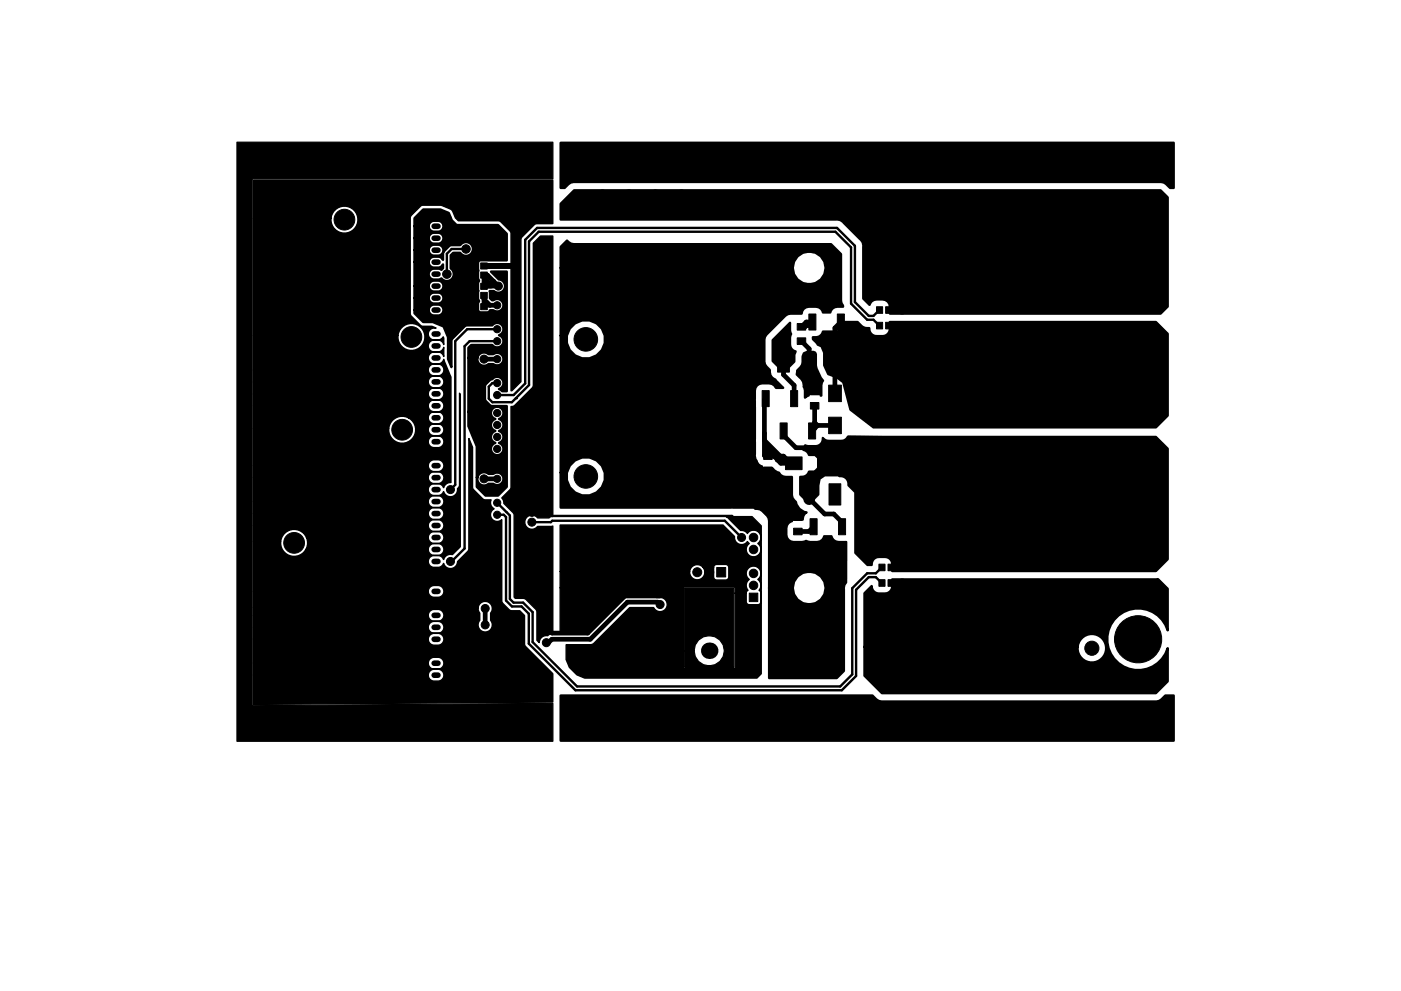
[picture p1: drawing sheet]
<svg xmlns="http://www.w3.org/2000/svg" width="297mm" height="210mm" viewBox="0 0 297 210" stroke-linecap="round" stroke-linejoin="round" font-family="sans-serif">
<g fill="#000" stroke="#000" stroke-width=".21">
<path d="M101.9 55.8h1.4v1.3h-1.4zM101.9 57.7h1.4v1.3h-1.4zM101.9 64.4h1.4v1.3h-1.4zM101.9 66.4h1.4v1.2h-1.4zM101.9 60.1h1.4v1.3h-1.4zM101.9 62h1.4v1.3h-1.4zM164.9 74.5h2.5v4.5h-2.5zM169 68.6h1.8v1.4h-1.8zM169 71.7h1.8v1.4h-1.8zM171.5 66.6h1.5v3.4h-1.5zM177.5 66.6h1.5v3.4h-1.5zM185.8 68.4h1.3v1.4h-1.3z"/>
<path d="M185.8 65.1h1.3v1.4h-1.3zM187.8 68.4h1.3v1.4h-1.3zM187.8 65.1h1.3v1.4h-1.3zM161.6 82.9h1.5v3.4h-1.5zM161.9 96.1h1.8v1.4h-1.8zM161.9 99.1h1.8v1.4h-1.8zM166.6 96.9h3.5v2.7h-3.5zM165.4 89.7h1.5v3.4h-1.5zM167.6 82.9h1.5v3.4h-1.5zM171.4 89.7h1.5v3.4h-1.5zM173.4 96.9h3.5v2.7h-3.5zM171.8 82.4h1.8v1.4h-1.8z"/>
<path d="M171.8 85.4h1.8v1.4h-1.8zM175.7 81.7h2.7v3.5h-2.7zM175.7 88.5h2.7v3.5h-2.7zM168.3 109h1.8v1.4h-1.8zM168.3 112.1h1.8v1.4h-1.8zM171.7 110.1h1.5v3.4h-1.5zM177.8 110.1h1.5v3.4h-1.5zM175.8 102.6h2.5v4.5h-2.5zM186.3 119.7h1.3v1.4h-1.3zM188.3 119.7h1.3v1.4h-1.3zM152 120.4h1.9v2h-1.9zM158.9 125.8h1.8v1.8h-1.8z"/>
<path d="M186.3 123h1.3v1.4h-1.3zM188.3 123h1.3v1.4h-1.3z"/>
<circle cx="73" cy="46.6" r="2.2"/>
<circle cx="94.7" cy="58.2" r=".9"/>
<circle cx="94.7" cy="46.2" r=".85"/>
<circle cx="98.8" cy="52.8" r=".9"/>
<circle cx="98.8" cy="50.5" r=".9"/>
<circle cx="127.8" cy="41.1" r=".85"/>
<circle cx="133.3" cy="41.1" r=".85"/>
<circle cx="138.9" cy="41.1" r=".85"/>
<circle cx="144.5" cy="41.1" r=".85"/>
<circle cx="195.6" cy="45.4" r="1.4"/>
<circle cx="208.3" cy="45.4" r="1.4"/>
<circle cx="221" cy="45.4" r="1.4"/>
<circle cx="241.3" cy="55.4" r="5"/>
<circle cx="87.2" cy="71.5" r="2.2"/>
<circle cx="102.6" cy="76.2" r=".85"/>
<circle cx="105.4" cy="72.4" r=".76"/>
<circle cx="105.4" cy="64.8" r=".76"/>
<circle cx="105.4" cy="69.8" r=".76"/>
<circle cx="105.4" cy="78.7" r=".76"/>
<circle cx="105.4" cy="76.2" r=".76"/>
<circle cx="105.4" cy="67.3" r=".76"/>
<circle cx="105.7" cy="60.7" r=".85"/>
<circle cx="124.2" cy="72" r="2.5"/>
<circle cx="153.3" cy="72" r="2.5"/>
<circle cx="189.2" cy="77.4" r="1.4"/>
<circle cx="191.3" cy="65.8" r=".85"/>
<circle cx="191.3" cy="69.1" r=".85"/>
<circle cx="195.6" cy="72.9" r="1.4"/>
<circle cx="201.9" cy="77.4" r="1.4"/>
<circle cx="208.3" cy="72.9" r="1.4"/>
<circle cx="214.6" cy="77.4" r="1.2"/>
<circle cx="221" cy="72.9" r="1.4"/>
<circle cx="227.3" cy="77.4" r="1.4"/>
<circle cx="85.3" cy="91.2" r="2.2"/>
<circle cx="105.4" cy="90.2" r=".76"/>
<circle cx="105.4" cy="87.6" r=".76"/>
<circle cx="105.4" cy="81.3" r=".76"/>
<circle cx="105.4" cy="92.7" r=".76"/>
<circle cx="105.4" cy="97.8" r=".76"/>
<circle cx="105.4" cy="83.8" r=".76"/>
<circle cx="105.4" cy="95.2" r=".76"/>
<circle cx="241.3" cy="81" r="5"/>
<circle cx="62.4" cy="115.2" r="2.2"/>
<circle cx="95.5" cy="103.9" r=".85"/>
<circle cx="95.5" cy="119.1" r=".85"/>
<circle cx="102.6" cy="101.6" r=".85"/>
<circle cx="103.1" cy="118.1" r=".85"/>
<circle cx="105.4" cy="104.1" r=".76"/>
<circle cx="105.4" cy="109.2" r=".76"/>
<circle cx="105.4" cy="101.6" r=".76"/>
<circle cx="105.4" cy="106.7" r=".76"/>
<circle cx="112.8" cy="110.8" r=".85"/>
<circle cx="112.8" cy="108.7" r=".85"/>
<circle cx="124.2" cy="101.1" r="2.5"/>
<circle cx="153.3" cy="101.1" r="2.5"/>
<circle cx="157.2" cy="111.5" r=".85"/>
<circle cx="157.2" cy="114" r=".85"/>
<circle cx="159.8" cy="119.1" r=".9"/>
<circle cx="159.8" cy="116.6" r=".9"/>
<circle cx="159.8" cy="114" r=".9"/>
<circle cx="159.8" cy="111.5" r=".9"/>
<circle cx="189.2" cy="104.9" r="1.4"/>
<circle cx="191.3" cy="119.9" r=".85"/>
<circle cx="201.9" cy="104.9" r="1.4"/>
<circle cx="204.5" cy="114.5" r="1.35"/>
<circle cx="214.6" cy="114.5" r="1.35"/>
<circle cx="214.6" cy="104.9" r="1.2"/>
<circle cx="224.8" cy="114.5" r="1.35"/>
<circle cx="227.3" cy="104.9" r="1.4"/>
<circle cx="241.3" cy="106.9" r="5"/>
<circle cx="102.9" cy="132.6" r=".85"/>
<circle cx="102.9" cy="129.1" r=".85"/>
<circle cx="103.1" cy="121.9" r=".85"/>
<circle cx="103.1" cy="126" r=".85"/>
<circle cx="115.8" cy="133.6" r=".85"/>
<circle cx="115.8" cy="136.4" r=".85"/>
<circle cx="140" cy="128.3" r=".85"/>
<circle cx="140" cy="126" r=".85"/>
<circle cx="147.8" cy="121.4" r=".95"/>
<circle cx="150.4" cy="121.4" r=".95"/>
<circle cx="159.8" cy="121.7" r=".9"/>
<circle cx="159.8" cy="124.2" r=".9"/>
<circle cx="185.7" cy="137.7" r=".85"/>
<circle cx="185.7" cy="129" r=".85"/>
<circle cx="191.3" cy="123.7" r=".85"/>
<circle cx="204.5" cy="129.5" r="1.35"/>
<circle cx="209" cy="137.5" r="1.5"/>
<circle cx="214.6" cy="129.5" r="1.35"/>
<circle cx="224.8" cy="129.5" r="1.35"/>
<circle cx="231.5" cy="137.5" r="1.5"/>
<circle cx="241.3" cy="135.6" r="5"/>
</g>
<g fill="#000">
<circle cx="105.7" cy="60.7" r=".5"/>
<circle cx="109.4" cy="84.5" r=".25"/>
<circle cx="150.4" cy="138.1" r="1.75"/>
</g>
<path d="M171.6 75.7v2M177 75.7v2M166.1 103.9v2M171.6 103.9v2" fill="none" stroke="#000" stroke-width="2.5"/>
<g fill="none" stroke="#000" stroke-width="1.2">
<path d="M92.1 58.2h.8M92.1 55.6h.8M92.1 53.1h.8M92.1 50.5h.8M92.1 48h.8M92.1 45.5h.8M92.1 78.5h.8M92.1 75.9h.8M92.1 73.4h.8M92.1 70.9h.8M92.1 65.8h.8M92.1 63.2h.8"/>
<path d="M92.1 60.7h.8M92.1 98.8h.8M92.1 96.3h.8M92.1 93.7h.8M92.1 91.2h.8M92.1 88.6h.8M92.1 86.1h.8M92.1 83.6h.8M92.1 81h.8M92.1 119.1h.8M92.1 116.6h.8M92.1 114h.8"/>
<path d="M92.1 111.5h.8M92.1 109h.8M92.1 106.4h.8M92.1 103.9h.8M92.1 101.3h.8M92.1 138.2h.8M92.1 135.6h.8M92.1 133.1h.8M92.1 130.6h.8M92.1 128h.8M92.1 125.5h.8M92.1 143.3h.8"/>
<path d="M92.1 140.7h.8"/>
</g>
<g fill="none" stroke="#000" stroke-width="1">
<path d="M102.6 58.4h.7l2.4 2.3h-3.1zM104.6 59.7l-.5 .5h-.2l-.8-.8v1.1l.2 .2M102.6 62.7v2.4l.3-.3h2.5M102.6 67l.3 .3h2.5M102.6 63.5l1.3 1.3M102.6 76.2h2.8M166.1 76.7v2.8l2.3 2.3v2.8M169.9 72.4l1.7 1.6v7.9l1.1 1.2M172.2 68.3h-1.3l-1 1h.8l.2-.2h.5M178.3 68.3l-1.3 1.3v13.9M188.9 69.1h2.4M188.9 65.8h2.4"/>
<path d="M162.1 93.4l3.3 3.4M162.3 85.6v-1l-.2 .2v11.8l.1 .2h3.9l1.3 1.2h.9M162.8 96.8v-1.7l-.2-.2 1.5 1.5v.4l.7 .7M162.8 99.8v1.8l3.3 3.3v4.6M164.7 96.8l.1 .8M164.8 97.6l.8 .7h2.7M164.8 97.6l2.3 .1M165.9 97.6h1M166.1 91.4v1l2.6 2.6h3l3 3h.4l-3.5 3.6v4.4h.2l3 3.1h2l1.7 1.7v1M172.7 89.7l.6 .6h3.7M172.7 86.1v4.8M173.4 90.3l-1.2 1.1"/>
<path d="M102.6 101.6h2.8M172.5 111.8l-1 1h-2.3M191.3 119.9h-1.8l-.5 .5M102.9 129.1v3.5M140 128.3l-.6-.5h-6.4l-7.9 7.8h-8.1l-.7 .8h-.5M140 126.2l-.3 .3h-7.2l-7.9 7.8h-7.5l-.8-.7h-.5M188.9 123.7h2.4"/>
</g>
<g fill="none" stroke="#000" stroke-width=".51">
<path d="M94.7 46.2v3.3l1.1 1h3M94.7 48.5h.1M98.6 52.8h-2.8l-1.1 1v4.4M103.8 56.4h.1M108.1 48.6l1.3 1.4v6.4M105.4 69.8h-6.3l-2.6 2.6v30.5l-1 1M105.4 72.4h-5.8l-1.1 1.1v42.9l-2.7 2.7h-.3M186.5 65.8l-1.3 1.2h-1l-2.9-2.9v-12l-3.8-3.7h-63.6l-2.5 2.5v30.5l-2.5 2.4h-3.5M186.5 69.1l-1.3-1.3h-1.3l-3.5-3.4v-11.9l-3.3-3.3h-62.9l-2 2v30.5l-3.7 3.6h-4.1l-.8-.7v-2.6l.8-.7h1M105.4 109.2h1.4l.5 .5v17.7l1.2 1.3h2.1l1.5 1.5v6.4l9.9 9.9h56.5l3-3.1v-18.3l2.7-2.7h1.5l1.3 1.3M105.4 106.7l2.7 2.7v17.7l.8 .8h2l2 2v6.3l9.4 9.4h55.8l2.6-2.5v-18.3l3.2-3.2h1.8l1.2-1.2 .1 .2M112.8 110.8h4l.3-.3h36.6l3.5 3.5"/>
<path d="M112.8 108.7h3.5l.8 .8h38.1l2 2"/>
</g>
<path d="M102.6 56.4h6.8" fill="none" stroke="#000" stroke-width="1.3"/>
<path d="M233.3 48.3l6.8 6.8" fill="none" stroke="#000" stroke-width="9"/>
<path d="M186.5 69v.1M105.4 109.2h.4" fill="none" stroke="#000" stroke-width=".63"/>
<path d="M118.9 30.3h129.9v9.6h-.7l-.8-.9-.5-.3-.6-.1h-124.6l-.6 .1-.5 .3-.8 .9h-.8zM89.7 44.4h3.7l1.7 .8a4.2 4.2 0 0 0 1.6 2.5h8.9l1.8 1.9v5.6h-5.5a.57 .57 0 0 0-.6 .6l.2 1.6-.2 1.6 .3 .4-.3 .7 .2 1.6-.2 1.6 .3 .5-.3 .6 .1 1.5 .5 .4h1.4l.4-.2 .2-.3 .8 .1a1.34 1.34 0 0 0 2.1-1.2 1.34 1.34 0 0 0-2.2-1h-.3l-.4-.4-.1-1.5h.9a1.42 1.42 0 0 0 2.3-.5 1.42 1.42 0 0 0-1.2-2l-1.7-1.7h3.3v25.4h-.9l-.7-.5a1.35 1.35 0 0 0 .7-2 1.35 1.35 0 0 0-2.2 0l-.5 .2-.9 1v3.2l1.2 1.2 3.3 .1v17.1l-1.8 1.9h-2.7l-1.8-1.9v-2h.1a1.42 1.42 0 0 0 .7 1.5 1.42 1.42 0 0 0 1.6-.1h1.2a1.34 1.34 0 0 0 2.1-1.1 1.34 1.34 0 0 0-2.2-1.1h-1.1l-.1-.1a1.44 1.44 0 0 0-2.2 .9h-.1v-6.5l-1.8-4.4v-3h4.8a1.31 1.31 0 0 0 .9 1.5 1.32 1.32 0 0 0-.9 1.3 1.32 1.32 0 0 0 .9 1.2 1.32 1.32 0 0 0-.9 1.3 1.32 1.32 0 0 0 .9 1.3 1.34 1.34 0 0 0-.7 2 1.34 1.34 0 0 0 2.2 0 1.34 1.34 0 0 0-.7-2 1.32 1.32 0 0 0 1-1.3 1.32 1.32 0 0 0-1-1.3 1.32 1.32 0 0 0 1-1.2 1.32 1.32 0 0 0-1-1.3 1.34 1.34 0 0 0 .5-2.3 1.34 1.34 0 0 0-2.2 .8h-4.8v-11.5h1.9v.6a1.41 1.41 0 0 0 2.3 .8h1.2a1.34 1.34 0 0 0 2.1-1.1 1.34 1.34 0 0 0-2.2-1.1h-1.1l-.1-.1a1.44 1.44 0 0 0-2.2 .9h-1.9v-2.1l.6-.6h4.5a1.33 1.33 0 0 0 2.1 0 1.33 1.33 0 0 0-.7-2.1 1.33 1.33 0 0 0 .7-2 1.33 1.33 0 0 0-2.1-.1l-5.7 .1-2.8 2.7-.2 .6v5.5l-.7-1.7v-4.6l-1-2.3-2.2-1h-2.1l-1.8-1.8v-.7h3a1.15 1.15 0 0 0 1 1.1h1.4a1.17 1.17 0 0 0 .7-1.3 1.17 1.17 0 0 0-1-1l-1.4 .1-.6 .6-.1 .5h-3v-2.6h3a1.15 1.15 0 0 0 1 1.2l1.4-.1a1.17 1.17 0 0 0 .7-1.2 1.17 1.17 0 0 0-1-1h-1.4l-.6 .7-.1 .4h-3v-2.5h3a1.15 1.15 0 0 0 1 1.2l1.4-.1a1.17 1.17 0 0 0 .7-1.3 1.17 1.17 0 0 0-1-1l-1.4 .1-.6 .6-.1 .5h-3v-5.1h3a1.15 1.15 0 0 0 1 1.2l1.4-.1 .6-.6v.8l-.3 .4-.3-.2a1.94 1.94 0 0 0-2.3 .6 1.16 1.16 0 0 0 .9 1.6h1.1l.6-.2 .3 .3a1.49 1.49 0 0 0 2.1-.4 1.49 1.49 0 0 0-.4-2.1v-2.7l.5-.6 1.5 .1a1.49 1.49 0 0 0 2.2 .2 1.49 1.49 0 0 0 0-2.2 1.49 1.49 0 0 0-2.2 .3l-2.2 .1-1.4 1.4-.1 1.6-.6-.6a1.94 1.94 0 0 0-2.3 .7l-.1 .4h-3v-2.5h3a1.15 1.15 0 0 0 1 1.1h1.4a1.17 1.17 0 0 0 .7-1.3 1.17 1.17 0 0 0-1-1l-1.4 .1-.6 .6-.1 .5h-3v-2.6h3a1.15 1.15 0 0 0 1 1.2l1.4-.1a1.17 1.17 0 0 0 .7-1.2 1.17 1.17 0 0 0-1-1h-1.4l-.6 .7-.1 .4h-3v-2.5h3a1.15 1.15 0 0 0 1 1.2l1.4-.1a1.17 1.17 0 0 0 .7-1.3 1.17 1.17 0 0 0-1-1l-1.4 .1-.6 .6-.1 .5h-3v-1.7zM118.9 52.4l1.3-1.4 .8 .7 .6 .1h54.6l2.1 2.1v9.9l.5 1.3a2.14 2.14 0 0 0-2.7 .9l-.1 .3h-1.5a1.48 1.48 0 0 0-1.5-1.2h-1.5a1.53 1.53 0 0 0-1.5 1.4l-3 .2-.5 .3-4.3 4.5-.1 5.2 .1 .6 1 1.2a1.76 1.76 0 0 0 1.2 2l1.6 1.8h-1.5a1.55 1.55 0 0 0-1.4-1h-1.5a1.55 1.55 0 0 0-1.6 1.6v13.7a2.97 2.97 0 0 0 1.5 2.5l.3 .2h1.9a2.27 2.27 0 0 0 1.4 1l.4 .4 .5 .4 1.9 .1v3.8l.1 .6 .8 .9a2.62 2.62 0 0 0 2.2 2.2 1.52 1.52 0 0 0-.8 1.5h-2.1l-.2 .4a1.48 1.48 0 0 0-1.2 1.5v1.4a1.55 1.55 0 0 0 1.6 1.5h1.8l.9-.2a3.8 3.8 0 0 0 3.3-.2l.4-.8h1.6a1.48 1.48 0 0 0 1.5 1.2h1.6v8.6l-.4 .5-.1 .7v17.5l-1.5 1.6h-14.3v-19.1h5a3.5 3.5 0 0 0 4.8 3.2 3.5 3.5 0 0 0 1.1-5.7 3.5 3.5 0 0 0-5.7 1.1l-.2 1.4h-5v-14.3a3.1 3.1 0 0 0-3-2.6l-.3-.2h-4.6h-36.3v-7.4h1.3a4.1 4.1 0 0 0 4.8 4.8 4.1 4.1 0 0 0 2.6-6.3 4.1 4.1 0 0 0-6.8 0l-.6 1.5h-1.3v-29.1h1.3a4.1 4.1 0 0 0 4.8 4.8 4.1 4.1 0 0 0 2.6-6.3 4.1 4.1 0 0 0-6.8 0l-.6 1.5h-1.3v-14.4h49.2a3.5 3.5 0 0 0 4.8 3.3 3.5 3.5 0 0 0 1.1-5.7 3.5 3.5 0 0 0-5.7 1.1l-.2 1.3h-49.2zM121.7 40.4h124.4l1.5 1.5v23.1l-1.5 1.5h-57.4a3.3 3.3 0 0 0-.5-2.5 3.2 3.2 0 0 0-3.5 0l-.3 .7-1.4-1.3v-11.1a1.61 1.61 0 0 0-.6-1.5l-3.6-3.6a1.61 1.61 0 0 0-1.5-.6h-58.4v-3.4zM163.8 72.2l3.7-3.7v.1a3.1 3.1 0 0 0 .2 2.3 3.1 3.1 0 0 0-.2 2.2l.3 .8 .4 .4 .5 .3-.3 .7v1.4l-2.2 2.2-2.4-2.3zM170.5 74.9l.6-.2h1.4l.3 .1 .2 .4a6.6 6.6 0 0 0 1.5 5.5l-.4 1v2.2l-.4-.3h-2l-.3 .3-.7 .5a3.2 3.2 0 0 0-.3-2.4 2.03 2.03 0 0 0-.7-1.8l-.8-.8 .1-.8a2.66 2.66 0 0 0 1.2-3zM172.3 71.6a1.7 1.7 0 0 0 2.2-1.2l3.1-.1 .2-.2v-1.8h4l.7 .7a1.91 1.91 0 0 0 1.8 .6 1.55 1.55 0 0 0 1.5 1.7 2.96 2.96 0 0 0 2.2-.2l.4-.5a3.1 3.1 0 0 0 .3-2.2l56.4-.1 2.5 2.5v17.4l-2.5 2.5h-59.9l-4.9-3.8-1.6-5.9a5.9 5.9 0 0 0-3.1-1.6l-.8-1.9-.1-2.7-.6-1.4a1.51 1.51 0 0 1-1.2-.9l-.5-.6zM170.7 94.5l.7 .2h1.5a1.55 1.55 0 0 0 1.6-1.8l.9 .6h3l.8-.2 .6-.7 65.3 .1 2.5 2.5v23.4l-2.5 2.6-55.9-.1a3.1 3.1 0 0 0-.3-2.3l-.4-.4a2.96 2.96 0 0 0-2.2-.2 1.54 1.54 0 0 0-1.5 1.7h-.9l-2.5-2.6v-12.8l-1.5-1.5a1.7 1.7 0 0 0-1.9-2l-.3-.2h-2.8l-1.1 .7-.3 1.5v1.9l-1.9 1.9-1.9-1.9v-3.7a1.6 1.6 0 0 0 1.8-1.1h1.7l.3-.2v-3.1l-.3-.3h-1.7l-.4-.6-.8-.5zM183.3 125.9l1.5-1.6a1.53 1.53 0 0 0 1.5 1.6 2.96 2.96 0 0 0 2.2-.2l.4-.5a3.1 3.1 0 0 0 .3-2.2l56.3-.1 2.1 2v8.8a6.6 6.6 0 0 0-10.1-3.4 6.6 6.6 0 0 0 0 10.7 6.6 6.6 0 0 0 10.1-3.5v7.1l-2.5 2.5h-58.1l-3.7-3.7v-6.2h45.2a3 3 0 0 0 4.1 3.2 3 3 0 0 0 1-5.1 3 3 0 0 0-5 1.4l-.1 .5h-45.2zM118.9 147.6h66.1l.8 .8 .5 .3 .6 .1h58.3l.6-.1 .5-.3 .8-.8h1.7v9.5h-129.9z" fill="#000" stroke="#000" stroke-width=".51"/>
<path d="M53.7 38.2h63.5v9.2l-3.7 .1-2.8 2.7-.2 .5-.1 30.3-1.9 1.9h-.1v-33.4l-.2-.5-2.3-2.1-8.7-.1-.6-.6-.9-1.7-2.3-1-4 .1-2.4 2.3v20.9l2.4 2.4h2.2l.9 .4h-.5a1.26 1.26 0 0 0-1.2 1.3 1.26 1.26 0 0 0 1.2 1.2l1.3-.1 .7-.5 .1 1.6-.3-.6-.5-.3h-1.5a1.26 1.26 0 0 0-1 1.3 1.26 1.26 0 0 0 1.2 1.2l1.3-.1 .5-.3 .3-.6v1.9l-.3-.6-.5-.2-1.5-.1a1.26 1.26 0 0 0-1 1.3 1.26 1.26 0 0 0 1.2 1.2l1.3-.1 .5-.3 .3-.6 1.5 3.8v22.4a1.5 1.5 0 0 0-1.6 1.1l-.2-.5-.5-.3-1.3-.1a1.26 1.26 0 0 0-1.2 1.3 1.26 1.26 0 0 0 1.2 1.2h1.3l.5-.3 .2-.5a1.51 1.51 0 0 0 1.8 1.1 1.51 1.51 0 0 0 1.2-1.7l.4-.8v-19.5l.2 .4v32.2l-1.7 1.7a1.51 1.51 0 0 0-1.9 1l-.2-.5-.5-.2-1.3-.1a1.26 1.26 0 0 0-1.2 1.2 1.26 1.26 0 0 0 1.2 1.3l1.3-.1 .5-.3 .2-.5a1.51 1.51 0 0 0 1.7 1.1 1.51 1.51 0 0 0 1.3-1.4l2.1-2.2 .3-.6v-23.4l.8 1.9v8.8l2.2 2.2 .4 .2h1.3l-.1 .2a1.42 1.42 0 0 0 .8 1.6 1.43 1.43 0 0 0-.6 2.1 1.43 1.43 0 0 0 2.2 .3v17.3l.2 .5 1.4 1.3 .5 .2h1.7l1 1 .1 6.3 5.9 6v6l-63.5 .5v-6.1h37.1l.2 .7 .4 .3 .4 .2h1.1a1.26 1.26 0 0 0 1.2-1.2 1.26 1.26 0 0 0-1.2-1.3h-1.1l-.4 .2-.4 .3-.2 .8h-37.1v-2.6h37.1a1.26 1.26 0 0 0 1.2 1.3h1.1a1.26 1.26 0 0 0 1-1.4 1.26 1.26 0 0 0-1.2-1.1h-1.1l-.4 .2-.4 .3-.2 .7h-37.1v-5.1h37.1a1.26 1.26 0 0 0 1.2 1.3h1.1a1.26 1.26 0 0 0 1-1.4 1.26 1.26 0 0 0-1.2-1.1h-1.1l-.4 .2-.4 .3-.2 .7h-37.1v-2.5h37.1a1.26 1.26 0 0 0 1.2 1.3l1.1-.1a1.26 1.26 0 0 0 1-1.3 1.26 1.26 0 0 0-1.2-1.2h-1.1l-.4 .2-.4 .4-.2 .7h-37.1v-2.5h37.1a1.26 1.26 0 0 0 1.2 1.2h1.1a1.26 1.26 0 0 0 1-1.3 1.26 1.26 0 0 0-1.2-1.2h-1.1l-.4 .2-.4 .3-.2 .8h-37.1v-1.6h47.7v.5l.3 .6v1.5a1.52 1.52 0 0 0 .1 2.1 1.52 1.52 0 0 0 2.1 0 1.52 1.52 0 0 0 .1-2.1v-1.5a1.52 1.52 0 0 0-.5-2.4 1.52 1.52 0 0 0-2.1 1.3h-47.7v-3.5h37.1l.2 .7 .4 .3 .4 .2h1.1a1.26 1.26 0 0 0 1.2-1.2 1.26 1.26 0 0 0-1.2-1.3h-1.1l-.4 .2-.4 .4-.2 .7h-37.1v-10.6h5.8a2.87 2.87 0 0 0 2 3 2.87 2.87 0 0 0 3.4-1.3h25.9l.2 .7 .4 .3 .4 .2h1.1a1.26 1.26 0 0 0 1.2-1.2 1.26 1.26 0 0 0-1.2-1.3h-1.1l-.4 .2-.4 .4-.2 .7h-25.9l.2-.6a2.76 2.76 0 0 0-.1-2h25.8l.2 .7 .4 .4 .4 .2h1.1a1.26 1.26 0 0 0 1.2-1.3 1.26 1.26 0 0 0-1.2-1.2h-1.1l-.4 .2-.4 .3-.2 .7h-25.8a2.87 2.87 0 0 0-3.1-1.7 2.87 2.87 0 0 0-2.4 2.6h-5.8v-3.4h37.1l.2 .7 .4 .4 .4 .1 1.1 .1a1.26 1.26 0 0 0 1.2-1.3 1.26 1.26 0 0 0-1.2-1.3l-1.1 .1-.4 .1-.4 .4-.2 .7h-37.1v-2.5h37.1a1.26 1.26 0 0 0 1.2 1.2h1.1a1.26 1.26 0 0 0 1-1.3 1.26 1.26 0 0 0-1.2-1.2h-1.1l-.4 .2-.4 .4-.2 .7h-37.1v-2.6h37.1a1.26 1.26 0 0 0 1.2 1.3h1.1a1.26 1.26 0 0 0 1-1.4 1.26 1.26 0 0 0-1.2-1.1h-1.1l-.4 .2-.4 .3-.2 .7h-37.1v-5.1h37.1a1.26 1.26 0 0 0 1.2 1.3h1.1a1.26 1.26 0 0 0 1-1.4 1.26 1.26 0 0 0-1.2-1.1h-1.1l-.4 .2-.4 .3-.2 .7h-37.1v-2.5h37.1a1.26 1.26 0 0 0 1.2 1.3l1.1-.1a1.26 1.26 0 0 0 1-1.3 1.26 1.26 0 0 0-1.2-1.2l-1.1 .1-.4 .1-.4 .4-.2 .7h-37.1v-7.9h28.7a2.87 2.87 0 0 0 4.2 2.8h4.2l.2 .7 .4 .4 .4 .2h1.1a1.26 1.26 0 0 0 1.2-1.3 1.26 1.26 0 0 0-1.2-1.2h-1.1l-.4 .2-.4 .3-.2 .7h-4.2l.5-.3a2.81 2.81 0 0 0 1-2.2h2.7l.2 .7 .4 .3 .4 .2h1.1a1.26 1.26 0 0 0 1.2-1.2 1.26 1.26 0 0 0-1.2-1.3h-1.1l-.4 .2-.4 .4-.2 .7h-2.7a2.82 2.82 0 0 0-1.5-2.6h4.2l.2 .7 .4 .4 .4 .2h1.1a1.26 1.26 0 0 0 1.2-1.3 1.26 1.26 0 0 0-1.2-1.2h-1.1l-.4 .2-.4 .3-.2 .7h-4.2a2.87 2.87 0 0 0-4.2 2.3h-28.7v-4.8h37.1l.2 .7 .4 .4 .4 .1 1.1 .1a1.26 1.26 0 0 0 1.2-1.3 1.26 1.26 0 0 0-1.2-1.3l-1.1 .1-.4 .1-.4 .4-.2 .7h-37.1v-2.5h37.1a1.26 1.26 0 0 0 1.2 1.2h1.1a1.26 1.26 0 0 0 1-1.3 1.26 1.26 0 0 0-1.2-1.2h-1.1l-.4 .2-.4 .4-.2 .7h-37.1v-2.6h37.1a1.26 1.26 0 0 0 1.2 1.3h1.1a1.26 1.26 0 0 0 1-1.4 1.26 1.26 0 0 0-1.2-1.1h-1.1l-.4 .2-.4 .3-.2 .7h-37.1v-2.5h37.1a1.26 1.26 0 0 0 1.2 1.2h1.1a1.26 1.26 0 0 0 1-1.3 1.26 1.26 0 0 0-1.2-1.2h-1.1l-.4 .2-.4 .4-.2 .7h-37.1v-7.3h30.7a2.87 2.87 0 0 0 3.8 3 2.87 2.87 0 0 0 1-4.8 2.87 2.87 0 0 0-4.7 1.3l-.1 .5h-30.7v-24.9h16.5a2.87 2.87 0 0 0 3.8 3 2.87 2.87 0 0 0 1-4.8 2.87 2.87 0 0 0-4.7 1.3l-.1 .5h-16.5zM114.6 50.1h2.6v59.5l-.8 .3h-2.4a1.52 1.52 0 0 0-2.3-.2 1.52 1.52 0 0 0 0 2.2 1.52 1.52 0 0 0 2.3-.2l3.2-.1v22.9h-.4a1.66 1.66 0 0 1-1.4 .4l-.7 .5-.4 .9-.5-.5v-5.9l-.1-.5-2.3-2.3-.5-.2h-1.6l-.3-.2v-17.5l-.2-.5-2-1.9v-.5l-.4-.7 1.8-1.7 .2-.5v-17.1l.8-.3 3.6-3.7 .3-.4v-30.3zM118.8 111.4h34.5l2.4 2.4a1.51 1.51 0 0 0 1 1.7 1.51 1.51 0 0 0 1.8-.6l.4 .4a1.56 1.56 0 0 0-.3 2.3 1.56 1.56 0 0 0 2.3 0 1.56 1.56 0 0 0-.2-2.3 1.56 1.56 0 0 0 .2-2.4 1.56 1.56 0 0 0-2.4 .3l-.6-.5-.9-.2-3-2.9h5.4l2 2v31.3l-.9 1h-36.5l-1.7-.7-1.6-1.6-.7-1.7v-3.1l5.6-.1 7.9-7.8h5.1a1.54 1.54 0 0 0 2.7 .1 1.54 1.54 0 0 0-1.4-2.3h-7.3l-7.9 7.8h-5.9v-9.8h26.1v17.1l10.8 .1 .2-.2v-15.9h2.3v1.8a.66 .66 0 0 0 .7 .7h1.8a.66 .66 0 0 0 .6-.7v-1.9a.65 .65 0 0 1 0-1v-1l-.6-.8a1.56 1.56 0 0 0 .2-2.3 1.56 1.56 0 0 0-2.3 0 1.56 1.56 0 0 0 .3 2.3 1.55 1.55 0 0 0-.3 2.3l-.3 .3-.1 .3h-2.3v-1.1l-.2-.1h-10.7l-.1 .1h-26.1v-3.5h27.4a1.62 1.62 0 0 0 2.1 1.8 1.62 1.62 0 0 0 .8-2.6h2.2v2a.66 .66 0 0 0 .7 .7h1.9a.66 .66 0 0 0 .6-.7v-2a.66 .66 0 0 0-.6-.7h-1.9a.66 .66 0 0 0-.7 .7h-2.2a1.62 1.62 0 0 0-1.7-.5 1.62 1.62 0 0 0-1.2 1.3h-27.4z" fill="#000" stroke="#000" stroke-width=".3"/>
<path d="M50.2 30.2h67v7.8h-63.6l-.1 .1v111.5l63.7-.4v8.1h-67zM145.2 124.8h10.4v16.8h-10.4v-3.5h2a3.2 3.2 0 0 0 4.4 2.9 3.2 3.2 0 0 0 1-5.2 3.2 3.2 0 0 0-5.2 1l-.2 1.3h-2z" fill="#000" stroke="#000" stroke-width=".25"/>
</svg>
